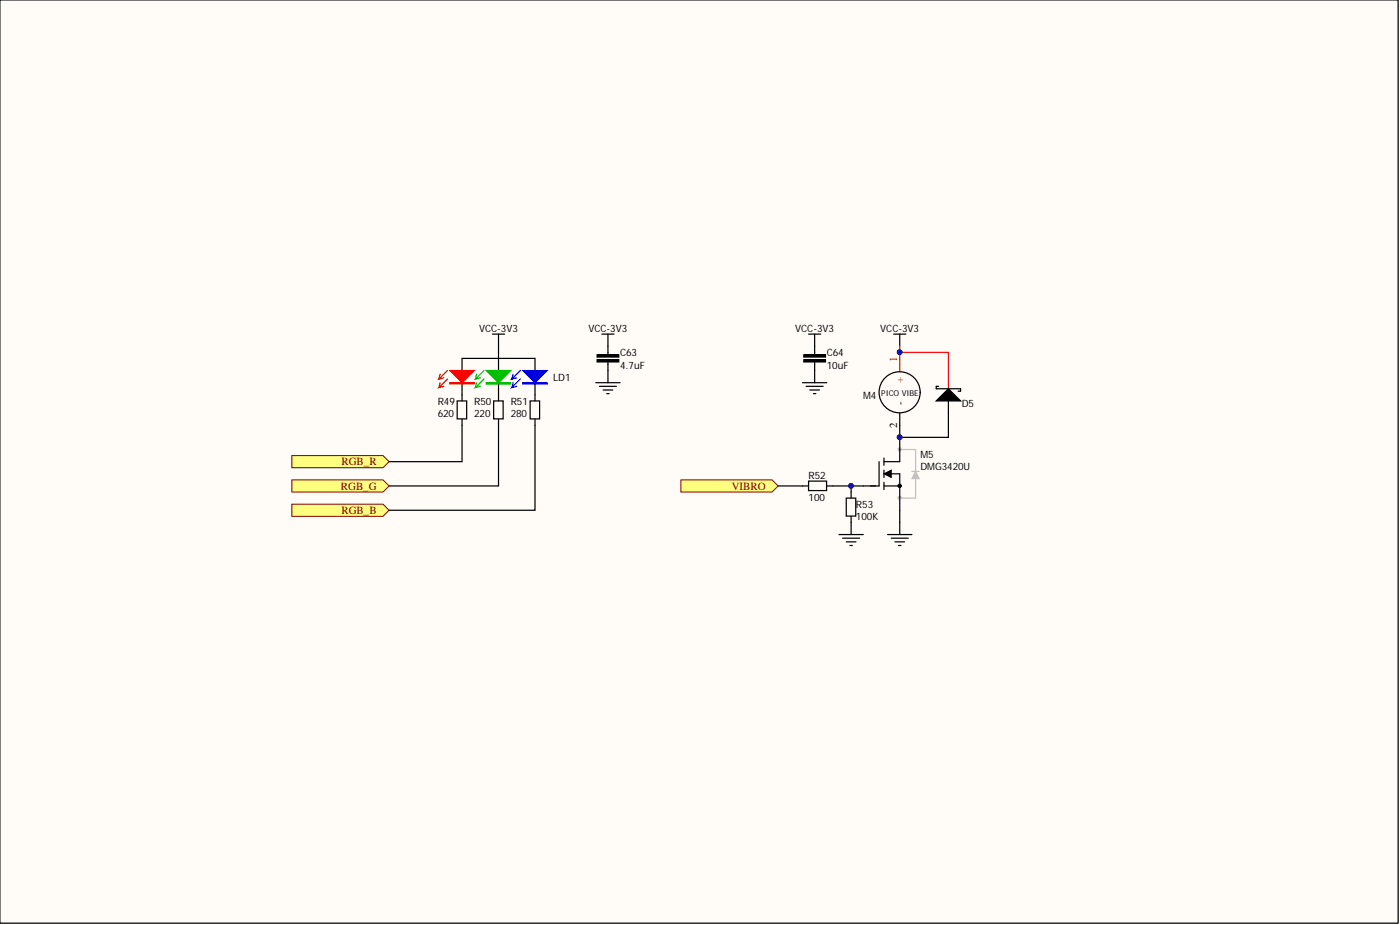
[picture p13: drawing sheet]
<svg xmlns="http://www.w3.org/2000/svg" width="292mm" height="193mm" viewBox="0 0 292 193" stroke-linecap="round" stroke-linejoin="round" font-family="sans-serif">
<defs><g id="words">
<g font-size="2.3" fill="#ee0e22">
<text x="187.2" y="75.5" transform="rotate(-90 187.2 75.5)">1</text>
<text x="188.5" y="79.9" transform="rotate(-90 188.5 79.9)">+</text>
</g>
<g font-size="2.3">
<text x="187.2" y="89.3" transform="rotate(-90 187.2 89.3)">2</text>
<text x="188.5" y="84.4" transform="rotate(-90 188.5 84.4)">-</text>
</g>
<g font-size="2.3" fill="#800000">
<text x="71.2" y="97.1">RGB_R</text>
<text x="71.1" y="102.1">RGB_G</text>
<text x="71.2" y="107.2">RGB_B</text>
<text x="152.7" y="102.1">VIBRO</text>
</g>
<g font-size="2.1">
<text x="100" y="69.3">VCC-3V3</text>
<text x="122.8" y="69.3">VCC-3V3</text>
<text x="165.9" y="69.3">VCC-3V3</text>
<text x="183.7" y="69.3">VCC-3V3</text>
<text x="129.4" y="74.3">C63</text>
<text x="129.4" y="76.9">4.7uF</text>
<text x="172.5" y="74.3">C64</text>
<text x="172.5" y="76.9">10uF</text>
<text x="115.4" y="79.4">LD1</text>
<text x="180.1" y="83.2">M4</text>
<text x="91.3" y="84.5">R49</text>
<text x="91.3" y="87">620</text>
<text x="98.9" y="84.5">R50</text>
<text x="98.9" y="87">220</text>
<text x="106.5" y="84.5">R51</text>
<text x="106.5" y="87">280</text>
<text x="200.7" y="85">D5</text>
<text x="192" y="95.5">M5</text>
<text x="168.7" y="99.9">R52</text>
<text x="192" y="98">DMG3420U</text>
<text x="168.7" y="104.5">100</text>
<text x="178.6" y="106">R53</text>
<text x="178.6" y="108.6">100K</text>
</g>
<text font-size="1.7" x="183.9" y="82.5">PICO VIBE</text>
</g></defs>
<path d="M0 0h291.7v192.6h-291.7z" fill="#fffcf8" stroke="#000" stroke-width=".21"/>
<path d="M102.7 69.7h2.6M104 69.7v2.5M95.4 83.6h2v3.8h-2zM96.4 82.4v1.2M96.4 87.4v1.3M103 83.6h2v3.8h-2zM104 82.4v1.2M104 87.4v1.3M110.6 83.6h2v3.8h-2zM111.6 82.4v1.2M111.6 87.4v1.3" fill="none" stroke="#000" stroke-width=".25"/>
<g fill="#ffff80" stroke="#800000" stroke-width=".21">
<path d="M60.9 95h19l1.3 1.3-1.3 1.3h-19z" fill-rule="evenodd"/>
<path d="M60.9 100.1h19l1.3 1.3-1.3 1.2h-19z" fill-rule="evenodd"/>
<path d="M60.9 105.2h19l1.3 1.2-1.3 1.3h-19z" fill-rule="evenodd"/>
</g>
<path d="M96.4 88.7v7.6h-15.2M104 88.7v12.7h-22.8M111.6 88.7v17.7h-30.4M183.4 96.3v5.1h-3.3M184.4 95.6v1.5M184.4 98.1v1.5M185.2 98.8h2.5v5.1M187.7 91.2v5.1h-3.3M184.4 101.4h3.3M184.4 100.6v1.5" fill="none" stroke="#000" stroke-width=".25"/>
<path d="M187.7 93.8h3.3v4.5M190.3 98.3h1.5M191 99.9v4h-3.3" fill="none" stroke="#c0c0c0" stroke-width=".25"/>
<g fill="#c0c0c0" stroke="#c0c0c0" stroke-width=".21">
<circle cx="187.7" cy="93.8" r=".36"/>
<circle cx="187.7" cy="103.9" r=".36"/>
</g>
<path d="M187.7 103.9v2.5" fill="none" stroke="#0000bf" stroke-width=".25"/>
<circle cx="187.7" cy="91.2" r=".48" fill="#000080" stroke="#000080" stroke-width=".21"/>
<path d="M184.4 98.8l1.6-.7v1.5z" fill="#000"/>
<path d="M184.4 98.8l1.6-.7v1.5z" fill="none" stroke="#000" stroke-width=".21"/>
<path d="M191 98.3l.8 1.6h-1.5z" fill="#c0c0c0"/>
<path d="M191 98.3l.8 1.6h-1.5z" fill="none" stroke="#c0c0c0" stroke-width=".21"/>
<circle cx="187.7" cy="101.4" r=".36" fill="#000" stroke="#000" stroke-width=".21"/>
<circle cx="187.7" cy="91.2" r=".48" fill="#000080" stroke="#000080" stroke-width=".21"/>
<path d="M167.4 101.4h1.3M168.7 100.4h3.8v1.9h-3.8zM172.5 101.4h1.3M185.2 111.5h5.1M186 112.3h3.5M186.7 113h2M187.5 113.8h.5M187.7 109v2.5" fill="none" stroke="#000" stroke-width=".25"/>
<path d="M142.1 100.1h19l1.3 1.3-1.3 1.2h-19z" fill-rule="evenodd" fill="#ffff80" stroke="#800000" stroke-width=".21"/>
<g fill="none" stroke="#000" stroke-width=".25">
<path d="M96.4 77.3v-2.5h15.2v2.5M96.4 79.8v2.6M104 72.2v5.1M104 79.8v2.6M111.6 79.8v2.6M167.4 79.8h5.1M170 72.2v1.8M170 75.5v4.3M186.5 69.7h2.5M187.7 69.7v2.5M168.2 80.6h3.5M169 81.4h2"/>
<path d="M169.7 82.1h.5M195.3 83.6l2.6-2.5 2.5 2.5zM195.8 80.6h-.5v.5h5.1v.5h-.5M197.9 83.6v7.6h-10.2v-5M162.4 101.4h5M173.8 101.4h6.3M175 111.5h5.1M175.8 112.3h3.6M176.6 103.9h1.9v3.8h-1.9zM176.6 113h2M177.3 113.8h.5M177.6 101.4v2.5"/>
<path d="M177.6 107.7v3.8M187.7 106.4v2.6"/>
<circle cx="187.7" cy="81.8" r="4.3"/>
</g>
<g fill="#000080" stroke="#000080" stroke-width=".21">
<circle cx="177.6" cy="101.4" r=".48"/>
<circle cx="187.7" cy="73.5" r=".48"/>
<circle cx="187.7" cy="91.2" r=".48"/>
</g>
<path d="M187.7 73.5h10.2v7.6M187.7 75v2.6" fill="none" stroke="#ee0e22" stroke-width=".25"/>
<g fill="#000">
<path d="M195.3 83.6l2.6-2.5 2.5 2.5z"/>
<path d="M167.7 74h4.6v.5h-4.6z" fill-rule="evenodd"/>
<path d="M167.7 75h4.6v.5h-4.6z" fill-rule="evenodd"/>
</g>
<path d="M167.7 74h4.6v.5h-4.6zM167.7 75h4.6v.5h-4.6z" fill="none" stroke="#000" stroke-width=".21"/>
<path d="M99.4 79.8l-.2 1.1M99.4 78.1l-.2 1M101 79.1l-1.8 1.8 1-.3M101 77.3l-1.8 1.8 1-.3M101.5 79.8h5v.3h-5zM101.5 80h5" fill="none" stroke="#00bf00" stroke-width=".25"/>
<path d="M91.8 79.8l-.2 1.1M91.8 78.1l-.2 1M93.4 79.1l-1.8 1.8 1-.3M93.4 77.3l-1.8 1.8 1-.3M93.9 79.8h5v.3h-5zM93.9 80h5" fill="none" stroke="#f00" stroke-width=".25"/>
<path d="M109.1 80h5.1" fill="none" stroke="#ff0" stroke-width=".25"/>
<path d="M107.1 79.8l-.3 1.1M107.1 78.1l-.3 1M108.6 79.1l-1.8 1.8 1-.3M108.6 77.3l-1.8 1.8 1-.3M109.1 79.8h5.1v.3h-5.1z" fill="none" stroke="#00f" stroke-width=".25"/>
<path d="M101.5 77.3h5l-2.5 2.5z" fill="#00bf00"/>
<path d="M101.5 77.3h5l-2.5 2.5z" fill="none" stroke="#00bf00" stroke-width=".25"/>
<path d="M93.9 77.3h5l-2.5 2.5z" fill="#f00"/>
<path d="M93.9 77.3h5l-2.5 2.5z" fill="none" stroke="#f00" stroke-width=".25"/>
<path d="M109.1 77.3h5.1l-2.6 2.5z" fill="#00f"/>
<path d="M109.1 77.3h5.1l-2.6 2.5z" fill="none" stroke="#00f" stroke-width=".25"/>
<path d="M124.3 79.8h5.1M125.6 69.7h2.5M126.8 69.7v4.3M126.8 75.5v4.3M168.7 69.7h2.5M170 69.7v2.5M125.1 80.6h3.5M125.8 81.4h2.1M126.6 82.1h.5" fill="none" stroke="#000" stroke-width=".25"/>
<g fill="#000">
<path d="M124.6 74h4.5v.5h-4.5z" fill-rule="evenodd"/>
<path d="M124.6 75h4.5v.5h-4.5z" fill-rule="evenodd"/>
</g>
<path d="M124.6 74h4.5v.5h-4.5zM124.6 75h4.5v.5h-4.5z" fill="none" stroke="#000" stroke-width=".21"/>
<path d="M187.7 72.2v2.8" fill="none" stroke="#ee0e22" stroke-width=".25"/>
<circle cx="187.7" cy="73.5" r=".48" fill="#000080" stroke="#000080" stroke-width=".21"/>
<use href="#words"/>
</svg>
